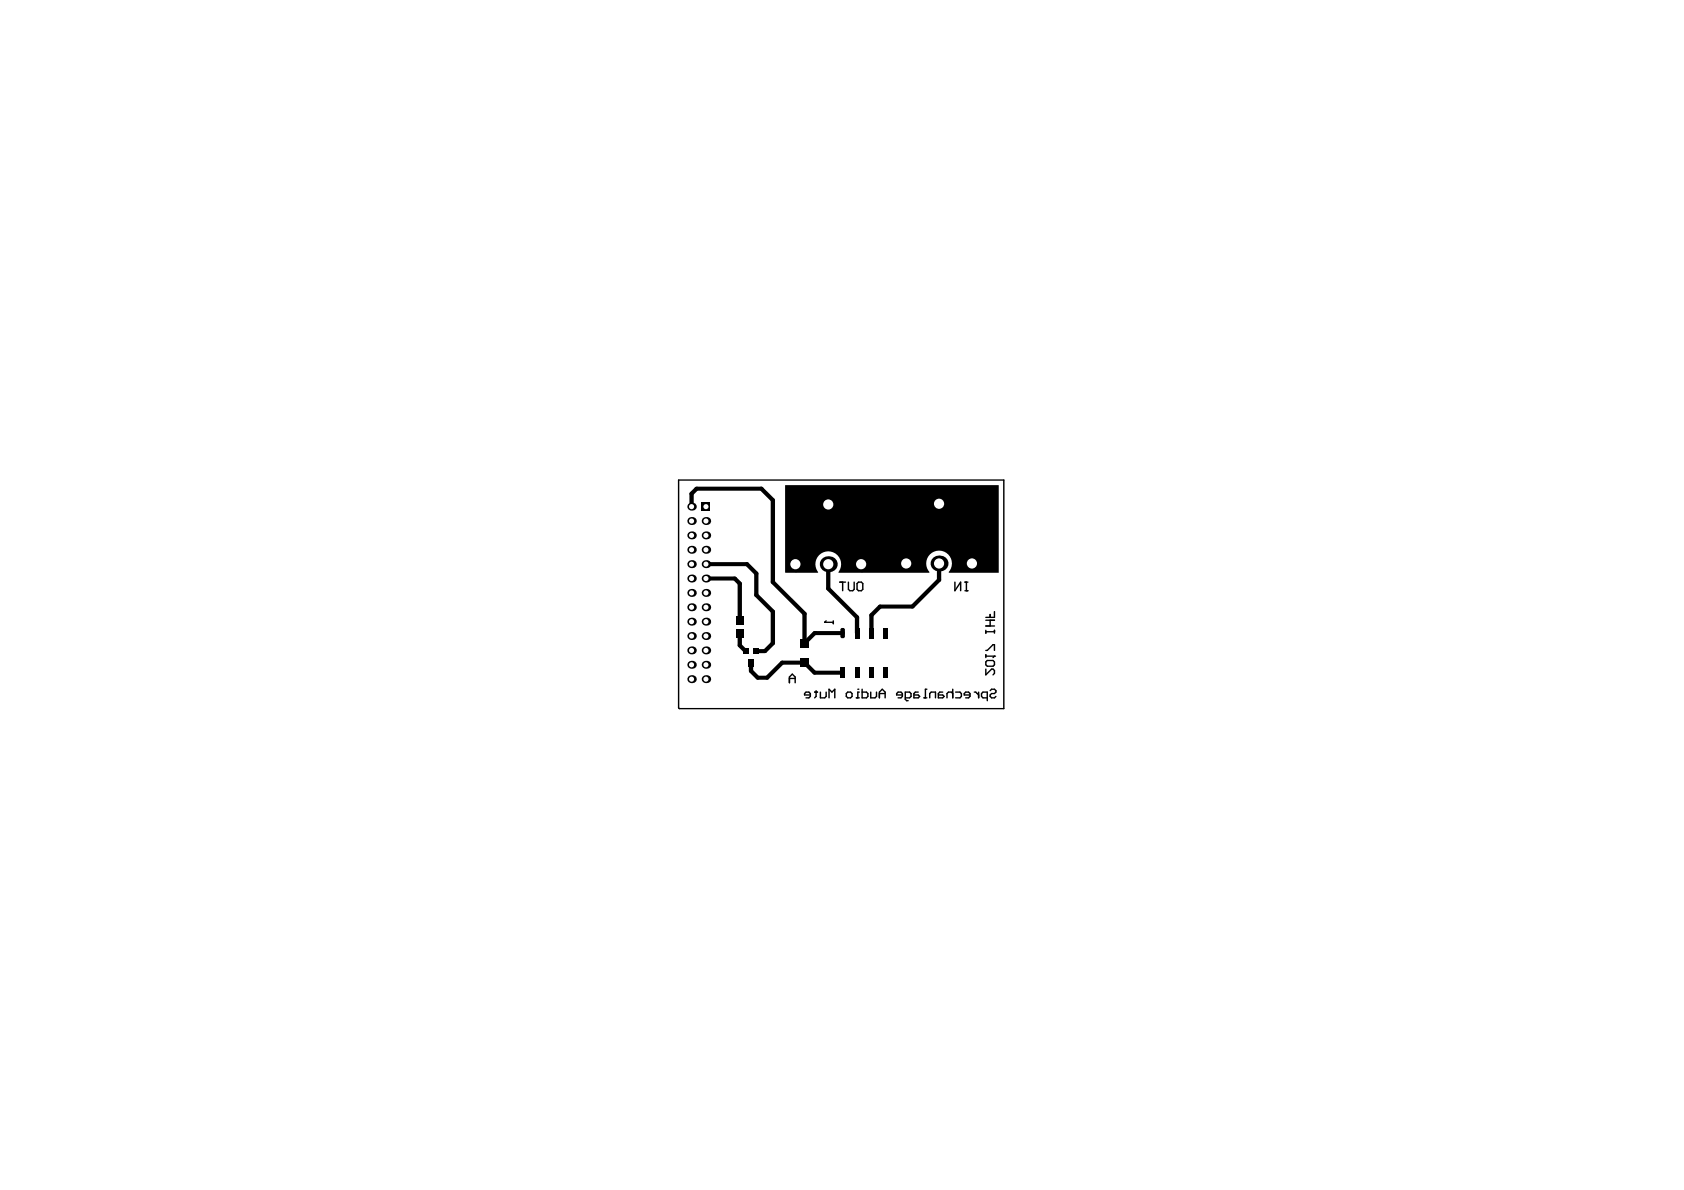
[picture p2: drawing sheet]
<svg xmlns="http://www.w3.org/2000/svg" width="297mm" height="210mm" viewBox="0 0 297 210" stroke-linecap="round" stroke-linejoin="round" font-family="sans-serif">
<g fill="none" stroke="#000" stroke-width=".25">
<path d="M119.7 84.7h57.4v40.3h-57.3l-.1-.1zM139.2 119.7h1.1M145.5 109.8h.1M145.5 109.8h1.5M145.7 109.5l-.2 .3M147 109.5v.5M148.1 102.7h1M148.6 102.7v1.5M149.7 102.7v1.2l.2 .3h.5l.3-.3v-1.2M151.2 102.9l.2-.2h.5l.3 .2v1l-.3 .3h-.5l-.2-.3zM168.4 102.7v1.5l1-1.5v1.5M170.2 102.7h.5"/>
<path d="M170.2 104.2h.5M170.5 102.7v1.5M173.9 111.2v.5M173.9 115.5v.5M173.9 116.8l.2-.3h1.1l.2 .3v.5l-.2 .2h-1.1l-.2-.2zM173.9 118v1l1-1h.3l.2 .3v.5l-.2 .2M173.9 114.7h.2l1.1-1h.2v1M173.9 115.7h1.5M173.9 111.4h1.5M173.9 110.4h1.5M173.9 109.4h1.5M174.7 108.4v.5"/>
<path d="M174.7 109.4v1M175.4 115.7h.1M175.4 107.9v1h-1.5M175.4 111.2v.5M175.4 115.7l-.2 .3M139.2 120.4v-1l.6-.5 .5 .5v1M142.9 122.6h-1v-.3l.3-.2h.5l.2 .2v.5l-.2 .3h-.5M143.7 122.1h.5M143.9 121.8v1l-.2 .3M144.7 122.1v1h.8l.2-.3v-.7M146.2 123.1v-1.5l.5 .5 .5-.5v1.5M149.5 122.1h.5l.3 .2v.5l-.3 .3h-.5l-.2-.3v-.5z"/>
<path d="M151.1 123.1h.5M151.3 121.6h.1M151.6 122.1h-.3v1M152.1 121.6v1.5h.7l.3-.3v-.5l-.3-.2h-.7M153.6 122.1v1h.8l.2-.3v-.7M155.1 122.3h1M155.1 123.1v-1l.5-.5 .5 .5v1M159.2 122.6h-1v-.3l.2-.2h.5l.3 .2v.5l-.3 .3h-.5M159.7 123.1h.7l.3-.3v-.5l-.3-.2h-.7v1.2l.2 .3h.3M162 122.1h-.5l-.3 .2v.8h.8l.2-.3-.2-.2h-.8M163 123.1h.5M163.5 121.6h-.3v1.5"/>
<path d="M164 123.1v-.8l.2-.2h.8v1M166.3 122.1h-.5l-.3 .2v.8h.8l.2-.3-.2-.2h-.8M168.1 122.3l-.3-.2h-.5l-.3 .2v.8M168.1 121.6v1.5M168.6 122.1h.7l.3 .2v.5l-.3 .3h-.7M171.1 122.6h-1v-.3l.2-.2h.5l.3 .2v.5l-.3 .3h-.5M171.9 122.1h.2l.5 .5M172.6 122.1v1M174.1 123.1h-.7l-.3-.3v-.5l.3-.2h.7v1.5M174.7 121.8l.2-.2h.5l.3 .2v.3l-.3 .2h-.5l-.2 .3v.2l.2 .3h.5l.3-.3"/>
</g>
<g fill="#000">
<path d="M138.5 85.6h37.7v15.4h-8.8l-.1-.1a2.26 2.26 0 0 0-.1-3.1 2.26 2.26 0 0 0-3.1 0 2.26 2.26 0 0 0-.1 3.1l-.1 .1h-16v-.1a2.26 2.26 0 0 0-.3-3 2.26 2.26 0 0 0-3 0 2.26 2.26 0 0 0-.3 3v.1h-5.8v-.1z"/>
<circle cx="122" cy="114.7" r=".73"/>
</g>
<path d="M122 89.4v-2.3l.9-.9h11.4l2 2v14.5l5.6 5.6v5.2l1.8-1.8h4.9M124.5 99.5h7.3l1.6 1.7v3.8l2.9 2.9v5.6l-1.4 1.4h-1.5M146.1 99.5v4.3l5.1 5.1v2.8M165.6 88.9l5.8 5.7v4.8M165.6 88.9l-5.8 5.7v4.8l-.1 .1h-7.8M165.6 99.4v2.9l-4.7 4.7h-5.7l-1.5 1.5v3.2M165.6 88.9h-19.4l-5.9 5.9v4.7M124.5 102h5.1l.9 .9v6.6M130.5 111.8v2l1 1.1M132.5 116.9v1.5l1.2 1.1h1.6l2.7-2.6h3.9l1.8 1.8h4.9" fill="none" stroke="#000" stroke-width=".74"/>
<circle cx="122" cy="114.7" r=".45" fill="#fff"/>
<circle cx="122" cy="104.6" r=".73" fill="#000"/>
<circle cx="122" cy="104.6" r=".45" fill="#fff"/>
<circle cx="122" cy="94.4" r=".73" fill="#000"/>
<circle cx="122" cy="94.4" r=".45" fill="#fff"/>
<circle cx="146.1" cy="89" r="1.45" fill="#000"/>
<circle cx="146.1" cy="89" r=".9" fill="#fff"/>
<circle cx="122" cy="119.8" r=".73" fill="#000"/>
<circle cx="122" cy="119.8" r=".45" fill="#fff"/>
<circle cx="122" cy="109.7" r=".73" fill="#000"/>
<circle cx="122" cy="109.7" r=".45" fill="#fff"/>
<circle cx="122" cy="112.2" r=".73" fill="#000"/>
<circle cx="122" cy="112.2" r=".45" fill="#fff"/>
<circle cx="122" cy="102" r=".73" fill="#000"/>
<circle cx="122" cy="102" r=".45" fill="#fff"/>
<circle cx="122" cy="107.1" r=".73" fill="#000"/>
<circle cx="122" cy="107.1" r=".45" fill="#fff"/>
<circle cx="122" cy="97" r=".73" fill="#000"/>
<circle cx="122" cy="97" r=".45" fill="#fff"/>
<circle cx="122" cy="99.5" r=".73" fill="#000"/>
<circle cx="122" cy="99.5" r=".45" fill="#fff"/>
<circle cx="122" cy="89.4" r=".73" fill="#000"/>
<circle cx="122" cy="89.4" r=".45" fill="#fff"/>
<circle cx="171.4" cy="99.4" r="1.45" fill="#000"/>
<circle cx="171.4" cy="99.4" r=".9" fill="#fff"/>
<circle cx="159.8" cy="99.4" r="1.45" fill="#000"/>
<circle cx="159.8" cy="99.4" r=".9" fill="#fff"/>
<circle cx="151.9" cy="99.5" r="1.45" fill="#000"/>
<circle cx="151.9" cy="99.5" r=".9" fill="#fff"/>
<circle cx="146.1" cy="99.5" r="1.45" fill="#000"/>
<circle cx="146.1" cy="99.5" r=".9" fill="#fff"/>
<circle cx="122" cy="91.9" r=".73" fill="#000"/>
<circle cx="122" cy="91.9" r=".45" fill="#fff"/>
<circle cx="122" cy="117.3" r=".73" fill="#000"/>
<circle cx="122" cy="117.3" r=".45" fill="#fff"/>
<circle cx="124.5" cy="114.7" r=".73" fill="#000"/>
<circle cx="124.5" cy="114.7" r=".45" fill="#fff"/>
<circle cx="124.5" cy="104.6" r=".73" fill="#000"/>
<circle cx="124.5" cy="104.6" r=".45" fill="#fff"/>
<circle cx="124.5" cy="94.4" r=".73" fill="#000"/>
<circle cx="124.5" cy="94.4" r=".45" fill="#fff"/>
<circle cx="165.6" cy="88.9" r="1.45" fill="#000"/>
<circle cx="165.6" cy="88.9" r=".9" fill="#fff"/>
<circle cx="124.5" cy="119.8" r=".73" fill="#000"/>
<circle cx="124.5" cy="119.8" r=".45" fill="#fff"/>
<circle cx="124.5" cy="109.7" r=".73" fill="#000"/>
<circle cx="124.5" cy="109.7" r=".45" fill="#fff"/>
<circle cx="124.5" cy="112.2" r=".73" fill="#000"/>
<circle cx="124.5" cy="112.2" r=".45" fill="#fff"/>
<circle cx="124.5" cy="102" r=".73" fill="#000"/>
<circle cx="124.5" cy="102" r=".45" fill="#fff"/>
<circle cx="124.5" cy="107.1" r=".73" fill="#000"/>
<circle cx="124.5" cy="107.1" r=".45" fill="#fff"/>
<circle cx="124.5" cy="97" r=".73" fill="#000"/>
<circle cx="124.5" cy="97" r=".45" fill="#fff"/>
<circle cx="124.5" cy="99.5" r=".73" fill="#000"/>
<circle cx="124.5" cy="99.5" r=".45" fill="#fff"/>
<path d="M123.8 88.6h1.5v1.5h-1.5z" fill-rule="evenodd" fill="#000"/>
<circle cx="124.5" cy="89.4" r=".45" fill="#fff"/>
<circle cx="165.6" cy="99.4" r="1.45" fill="#000"/>
<circle cx="165.6" cy="99.4" r=".9" fill="#fff"/>
<circle cx="124.5" cy="91.9" r=".73" fill="#000"/>
<circle cx="124.5" cy="91.9" r=".45" fill="#fff"/>
<circle cx="124.5" cy="117.3" r=".73" fill="#000"/>
<circle cx="124.5" cy="117.3" r=".45" fill="#fff"/>
<circle cx="140.3" cy="99.5" r="1.45" fill="#000"/>
<circle cx="140.3" cy="99.5" r=".9" fill="#fff"/>
<g fill="#000">
<path d="M131 114.4h1v.9h-1z" fill-rule="evenodd"/>
<path d="M129.9 108.8h1.2v1.5h-1.2z" fill-rule="evenodd"/>
<path d="M129.9 111h1.2v1.6h-1.2z" fill-rule="evenodd"/>
<path d="M132 116.2h.9v1.3h-.9z" fill-rule="evenodd"/>
<path d="M132.9 114.4h1v.9h-1z" fill-rule="evenodd"/>
<path d="M141.1 112.7h1.6v1.5h-1.6z" fill-rule="evenodd"/>
<path d="M141.1 116.1h1.6v1.5h-1.6z" fill-rule="evenodd"/>
<path d="M148.2 111l.2-.2h.4l.2 .2v1.4l-.2 .2h-.4l-.2-.2z" fill-rule="evenodd"/>
<path d="M148.2 117.8h.8v1.8h-.8z" fill-rule="evenodd"/>
<path d="M150.8 117.8h.8v1.8h-.8z" fill-rule="evenodd"/>
<path d="M150.8 110.8h.8v1.8h-.8z" fill-rule="evenodd"/>
<path d="M153.3 117.8h.8v1.8h-.8z" fill-rule="evenodd"/>
<path d="M153.3 110.8h.8v1.8h-.8z" fill-rule="evenodd"/>
<path d="M155.8 117.8h.8v1.8h-.8z" fill-rule="evenodd"/>
<path d="M155.8 110.8h.8v1.8h-.8z" fill-rule="evenodd"/>
</g>
</svg>
